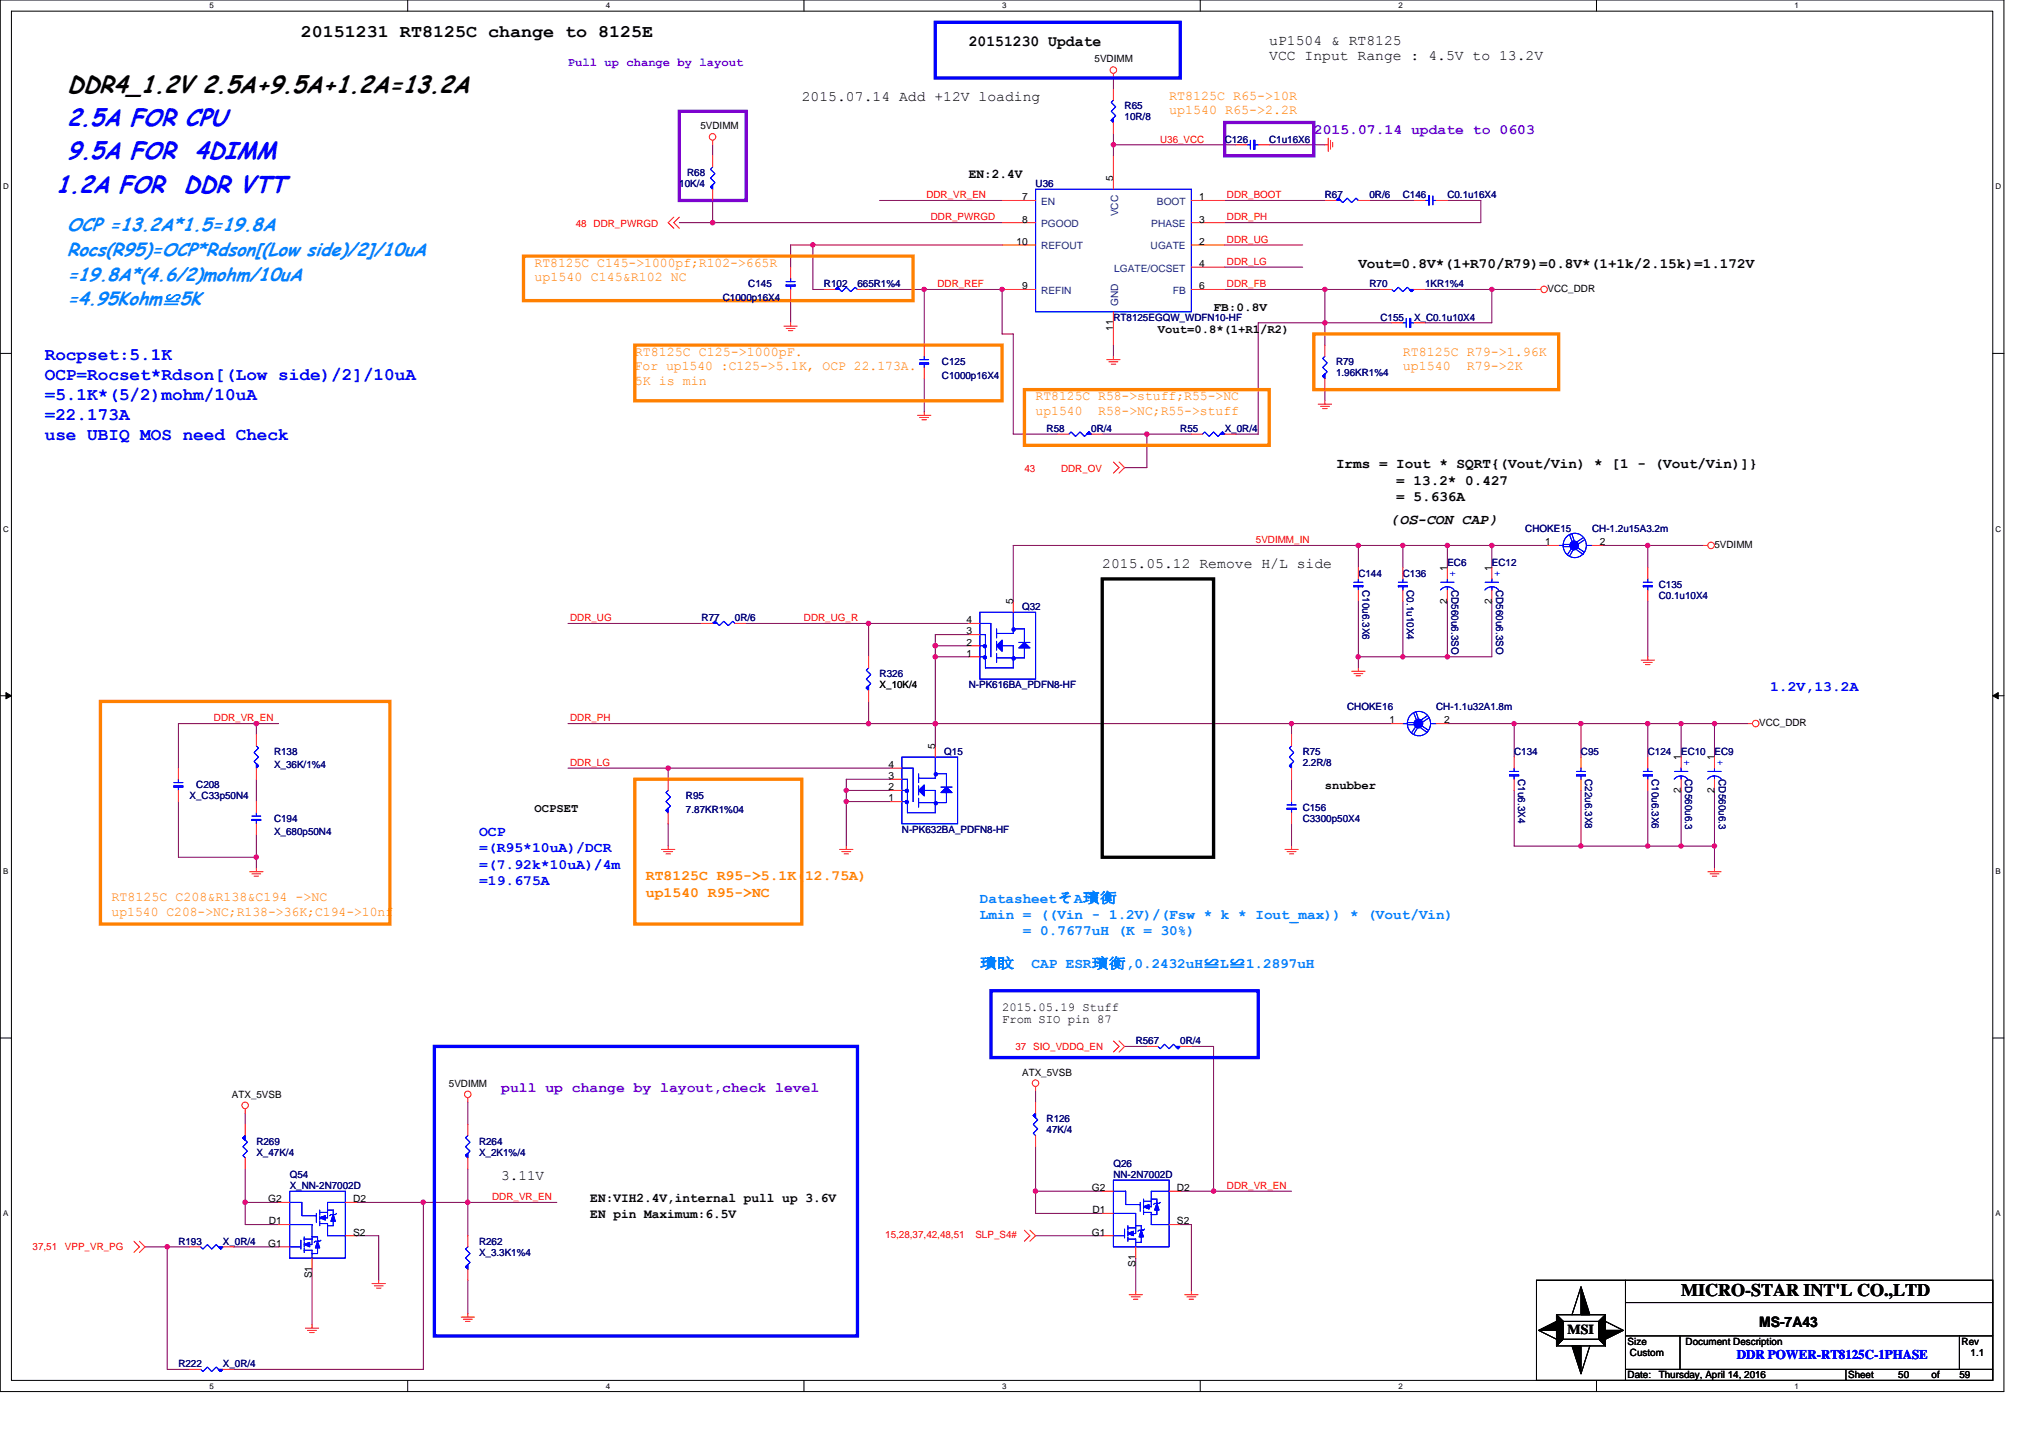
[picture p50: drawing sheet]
<svg xmlns="http://www.w3.org/2000/svg" width="297mm" height="210mm" viewBox="0 0 297 210" stroke-linecap="round" stroke-linejoin="round" font-family="sans-serif">
<defs><g id="words">
<text font-size="3.6" x="9.8" y="13.5">DDR4_1.2V 2.5A+9.5A+1.2A=13.2A</text>
<g font-size="3.6" fill="#00f">
<text x="9.8" y="18.4">2.5A FOR CPU</text>
<text x="9.8" y="23.3">9.5A FOR</text>
<text x="28.4" y="23.3">4DIMM</text>
<text x="8.2" y="28.2">1.2A FOR</text>
<text x="26.8" y="28.2">DDR VTT</text>
</g>
<g font-size="2.7" fill="#0080ff">
<text x="9.8" y="33.7">OCP =13.2A*1.5=19.8A</text>
<text x="9.8" y="41">=19.8A*(4.6/2)mohm/10uA</text>
<text x="9.8" y="37.4">Rocs(R95)=OCP*Rdson[(Low side)/2]/10uA</text>
<text x="9.8" y="44.6">=4.95Kohm≌5K</text>
</g>
<g font-size="2.6">
<text x="43.9" y="5.4">20151231 RT8125C change to 8125E</text>
<text x="245.5" y="189.3">MICRO-STAR INT'L CO.,LTD</text>
</g>
<g font-size="2.6" fill="#00f">
<text x="6.5" y="52.6">Rocpset:5.1K</text>
<text x="6.5" y="55.5">OCP=Rocset*Rdson[(Low side)/2]/10uA</text>
<text x="6.5" y="58.4">=5.1K*(5/2)mohm/10uA</text>
<text x="6.5" y="61.4">=22.173A</text>
<text x="6.5" y="64.3">use UBIQ MOS need Check</text>
</g>
<text font-size="2.3" x="141.5" y="6.8">20151230 Update</text>
<g font-size="2.1">
<text x="185.4" y="6.6">uP1504 &amp; RT8125</text>
<text x="185.4" y="8.8">VCC Input Range : 4.5V to 13.2V</text>
<text x="117.1" y="14.7">2015.07.14 Add +12V loading</text>
<text x="198.4" y="39.2">Vout=0.8V*(1+R70/R79)=0.8V*(1+1k/2.15k)=1.172V</text>
<text x="195.1" y="68.4">Irms = Iout * SQRT{(Vout/Vin) * [1 - (Vout/Vin)]}</text>
<text x="203.9" y="70.8">= 13.2* 0.427</text>
<text x="203.2" y="76.6">(OS-CON CAP)</text>
<text x="203.9" y="73.2">= 5.636A</text>
<text x="161" y="83">2015.05.12 Remove H/L side</text>
<text x="73.2" y="172.4">3.11V</text>
<text x="256.9" y="193.8">MS-7A43</text>
</g>
<g font-size="2.1" fill="#8000ff">
<text x="191.9" y="19.6">2015.07.14 update to 0603</text>
<text x="73.2" y="159.4">pull up change by layout,check level</text>
</g>
<g font-size="2.1" fill="#00f">
<text x="258.5" y="100.9">1.2V,13.2A</text>
<text x="70" y="122">OCP</text>
<text x="70" y="124.4">=(R95*10uA)/DCR</text>
<text x="70" y="126.8">=(7.92k*10uA)/4m</text>
<text x="70" y="129.2">=19.675A</text>
</g>
<g font-size="2.1" fill="#ff8000">
<text x="94.3" y="128.6">RT8125C R95-&gt;5.1K(12.75A)</text>
<text x="94.3" y="131">up1540 R95-&gt;NC</text>
</g>
<g font-size="2.1" fill="#0080ff">
<text x="143.1" y="131.8">DatasheetそΑ璸衡</text>
<text x="143.1" y="134.2">Lmin = ((Vin - 1.2V)/(Fsw * k * Iout_max)) * (Vout/Vin)</text>
<text x="149.4" y="136.6">= 0.7677uH (K = 30%)</text>
<text x="143.1" y="141.4">璝盿　CAP ESR璸衡,0.2432uH≌L≌1.2897uH</text>
</g>
<text font-size="2" x="228.9" y="194.8">MSI</text>
<g font-size="1.9" fill="#ff8000">
<text x="170.7" y="14.6">RT8125C R65-&gt;10R</text>
<text x="170.7" y="16.7">up1540 R65-&gt;2.2R</text>
<text x="78.1" y="39">RT8125C C145-&gt;1000pf;R102-&gt;665R</text>
<text x="78.1" y="41.1">up1540 C145&amp;R102 NC</text>
<text x="92.7" y="52">RT8125C C125-&gt;1000pF.</text>
<text x="204.9" y="52">RT8125C R79-&gt;1.96K</text>
<text x="92.7" y="54.1">For up1540 :C125-&gt;5.1K, OCP 22.173A.</text>
<text x="92.7" y="56.2">5K is min</text>
<text x="151.2" y="58.5">RT8125C R58-&gt;stuff;R55-&gt;NC</text>
<text x="204.9" y="54.1">up1540</text>
<text x="214.2" y="54.1">R79-&gt;2K</text>
<text x="151.2" y="60.6">up1540</text>
<text x="160.4" y="60.6">R58-&gt;NC;R55-&gt;stuff</text>
<text x="16.3" y="131.6">RT8125C C208&amp;R138&amp;C194 -&gt;NC</text>
<text x="16.3" y="133.7">up1540 C208-&gt;NC;R138-&gt;36K;C194-&gt;10nf</text>
</g>
<g font-size="1.9">
<text x="141.5" y="26">EN:2.4V</text>
<text x="86.2" y="175.6">EN:VIH2.4V,internal pull up 3.6V</text>
<text x="86.2" y="177.8">EN pin Maximum:6.5V</text>
</g>
<text font-size="1.9" fill="#00f" x="253.6" y="198.5">DDR POWER-RT8125C-1PHASE</text>
<text font-size="1.8" fill="#8000ff" x="82.9" y="9.6">Pull up change by layout</text>
<g font-size="1.8">
<text x="177.2" y="45.4">FB:0.8V</text>
<text x="169.1" y="48.6">Vout=0.8*(1+R1/R2)</text>
<text x="78.1" y="118.5">OCPSET</text>
<text x="193.5" y="115.3">snubber</text>
<text x="146.3" y="149.3">From SIO pin 87</text>
<text x="146.3" y="147.7">2015.05.19 Stuff</text>
</g>
<g font-size="1.5">
<text x="159.8" y="9.1">5VDIMM</text>
<text x="102.3" y="18.9">5VDIMM</text>
<text x="149.3" y="29.3">7</text>
<text x="162.6" y="26.5" transform="rotate(-90 162.6 26.5)">5</text>
<text x="175.1" y="29.3">1</text>
<text x="148.4" y="35.8">10</text>
<text x="149.3" y="32.5">8</text>
<text x="175.1" y="32.5">3</text>
<text x="175.1" y="35.8">2</text>
<text x="175.1" y="39">4</text>
<text x="149.3" y="42.2">9</text>
<text x="175.1" y="42.2">6</text>
<text x="226" y="42.6">VCC_DDR</text>
<text x="162.6" y="48.3" transform="rotate(-90 162.6 48.3)">11</text>
<text x="211.3" y="83.4" transform="rotate(-90 211.3 83.4)">1</text>
<text x="217.8" y="83.4" transform="rotate(-90 217.8 83.4)">1</text>
<text x="225.7" y="79.6">1</text>
<text x="233.7" y="79.6">2</text>
<text x="250.4" y="80">5VDIMM</text>
<text x="148" y="88.3" transform="rotate(-90 148 88.3)">5</text>
<text x="211.3" y="88.1" transform="rotate(-90 211.3 88.1)">2</text>
<text x="217.8" y="88.1" transform="rotate(-90 217.8 88.1)">2</text>
<text x="141.1" y="94.3">2</text>
<text x="141.1" y="92.6">3</text>
<text x="141.1" y="91">4</text>
<text x="141.1" y="95.9">1</text>
<text x="128.5" y="100.5">X_10K/4</text>
<text x="202.9" y="105.6">1</text>
<text x="210.9" y="105.6">2</text>
<text x="256.9" y="106">VCC_DDR</text>
<text x="129.7" y="113.8">3</text>
<text x="129.7" y="112.1">4</text>
<text x="136.6" y="109.4" transform="rotate(-90 136.6 109.4)">5</text>
<text x="245.5" y="111" transform="rotate(-90 245.5 111)">1</text>
<text x="250.4" y="111" transform="rotate(-90 250.4 111)">1</text>
<text x="129.7" y="115.4">2</text>
<text x="129.7" y="117">1</text>
<text x="245.5" y="115.8" transform="rotate(-90 245.5 115.8)">2</text>
<text x="250.4" y="115.8" transform="rotate(-90 250.4 115.8)">2</text>
<text x="33.9" y="160.3">ATX_5VSB</text>
<text x="65.5" y="158.7">5VDIMM</text>
<text x="149.3" y="157.1">ATX_5VSB</text>
<text x="159.5" y="173.9">G2</text>
<text x="171.9" y="173.9">D2</text>
<text x="39.2" y="175.6">G2</text>
<text x="39.3" y="178.8">D1</text>
<text x="51.6" y="175.6">D2</text>
<text x="159.6" y="177.2">D1</text>
<text x="171.9" y="178.8">S2</text>
<text x="39.2" y="182.1">G1</text>
<text x="51.6" y="180.4">S2</text>
<text x="159.5" y="180.4">G1</text>
<text x="165.8" y="185" transform="rotate(-90 165.8 185)">S1</text>
<text x="45.5" y="186.7" transform="rotate(-90 45.5 186.7)">S1</text>
<text x="237.7" y="196.4">Size</text>
<text x="246.2" y="196.4">Document Description</text>
<text x="286.5" y="196.4">Rev</text>
<text x="237.7" y="201.3">Date:</text>
<text x="238" y="198">Custom</text>
<text x="242.2" y="201.3">Thursday, April 14, 2016</text>
<text x="269.9" y="201.3">Sheet</text>
<text x="277.2" y="201.3">50</text>
<text x="282.1" y="201.3">of</text>
<text x="286.1" y="201.3">59</text>
<text x="287.8" y="198">1.1</text>
</g>
<g font-size="1.5" fill="#000080">
<text x="164.2" y="15.9">R65</text>
<text x="164.2" y="17.6">10R/8</text>
<text x="178.9" y="20.8">C126</text>
<text x="185.4" y="20.8">C1u16X6</text>
<text x="99.2" y="27.3">10K/4</text>
<text x="100.3" y="25.7">R68</text>
<text x="151.2" y="27.3">U36</text>
<text x="193.5" y="29">R67</text>
<text x="200" y="29">0R/6</text>
<text x="204.9" y="29">C146</text>
<text x="211.4" y="29">C0.1u16X4</text>
<text x="109.3" y="42">C145</text>
<text x="120.3" y="42">R102</text>
<text x="125.2" y="42">665R1%4</text>
<text x="200" y="42">R70</text>
<text x="208.1" y="42">1KR1%4</text>
<text x="105.6" y="43.9">C1000p16X4</text>
<text x="162.6" y="46.8">RT8125EGQW_WDFN10-HF</text>
<text x="201.6" y="46.8">C155</text>
<text x="206.5" y="46.8">X_C0.1u10X4</text>
<text x="137.6" y="53.3">C125</text>
<text x="195.1" y="53.3">R79</text>
<text x="137.6" y="55.3">C1000p16X4</text>
<text x="195.1" y="55">1.96KR1%4</text>
<text x="152.8" y="63.1">R58</text>
<text x="159.4" y="63.1">0R/4</text>
<text x="172.4" y="63.1">R55</text>
<text x="178.9" y="63.1">X_0R/4</text>
<text x="222.8" y="77.7">CHOKE15</text>
<text x="232.5" y="77.7">CH-1.2u15A3.2m</text>
<text x="211.4" y="82.6">EC6</text>
<text x="217.9" y="82.6">EC12</text>
<text x="149.3" y="89.1">Q32</text>
<text x="198.4" y="84.2">C144</text>
<text x="199" y="86.2" transform="rotate(90 199 86.2)">C10u6.3X6</text>
<text x="204.9" y="84.2">C136</text>
<text x="205.5" y="86.2" transform="rotate(90 205.5 86.2)">C0.1u10X4</text>
<text x="212" y="86.2" transform="rotate(90 212 86.2)">CD560u6.3SO</text>
<text x="218.5" y="86.2" transform="rotate(90 218.5 86.2)">CD560u6.3SO</text>
<text x="242.2" y="85.9">C135</text>
<text x="242.2" y="87.5">C0.1u10X4</text>
<text x="102.5" y="90.7">R77</text>
<text x="107.3" y="90.7">0R/6</text>
<text x="128.5" y="98.8">R326</text>
<text x="141.5" y="100.5">N-PK616BA_PDFN8-HF</text>
<text x="196.7" y="103.7">CHOKE16</text>
<text x="209.7" y="103.7">CH-1.1u32A1.8m</text>
<text x="40" y="110.2">R138</text>
<text x="40" y="112.2">X_36K/1%4</text>
<text x="137.9" y="110.2">Q15</text>
<text x="190.2" y="110.2">R75</text>
<text x="190.2" y="111.9">2.2R/8</text>
<text x="221.1" y="110.2">C134</text>
<text x="221.7" y="113.8" transform="rotate(90 221.7 113.8)">C1u6.3X4</text>
<text x="230.9" y="110.2">C95</text>
<text x="231.5" y="113.8" transform="rotate(90 231.5 113.8)">C22u6.3X8</text>
<text x="240.6" y="110.2">C124</text>
<text x="241.2" y="113.8" transform="rotate(90 241.2 113.8)">C10u6.3X6</text>
<text x="245.5" y="110.2">EC10</text>
<text x="246.1" y="113.8" transform="rotate(90 246.1 113.8)">CD560u6.3</text>
<text x="250.4" y="110.2">EC9</text>
<text x="251" y="113.8" transform="rotate(90 251 113.8)">CD560u6.3</text>
<text x="27.7" y="116.7">X_C33p50N4</text>
<text x="28.7" y="115.1">C208</text>
<text x="40" y="120">C194</text>
<text x="100.2" y="116.7">R95</text>
<text x="100.2" y="118.7">7.87KR1%04</text>
<text x="190.2" y="118.4">C156</text>
<text x="190.2" y="120">C3300p50X4</text>
<text x="40" y="121.9">X_680p50N4</text>
<text x="131.7" y="121.6">N-PK632BA_PDFN8-HF</text>
<text x="165.9" y="152.5">R567</text>
<text x="172.4" y="152.5">0R/4</text>
<text x="37.4" y="167.1">R269</text>
<text x="70" y="167.1">R264</text>
<text x="152.8" y="163.9">R126</text>
<text x="152.8" y="165.5">47K/4</text>
<text x="37.4" y="168.8">X_47K/4</text>
<text x="42.3" y="172">Q54</text>
<text x="42.3" y="173.6">X_NN-2N7002D</text>
<text x="70" y="168.8">X_2K1%/4</text>
<text x="162.6" y="170.4">Q26</text>
<text x="162.6" y="172">NN-2N7002D</text>
<text x="26.1" y="181.8">R193</text>
<text x="32.6" y="181.8">X_0R/4</text>
<text x="70" y="181.8">R262</text>
<text x="70" y="183.4">X_3.3K1%4</text>
<text x="26.1" y="199.6">R222</text>
<text x="32.6" y="199.6">X_0R/4</text>
</g>
<g font-size="1.5" fill="#f00">
<text x="169.4" y="20.8">U36_VCC</text>
<text x="135.3" y="29">DDR_VR_EN</text>
<text x="179.2" y="29">DDR_BOOT</text>
<text x="84.1" y="33.2">48 DDR_PWRGD</text>
<text x="135.9" y="32.2">DDR_PWRGD</text>
<text x="179.2" y="32.2">DDR_PH</text>
<text x="179.2" y="35.5">DDR_UG</text>
<text x="136.9" y="42">DDR_REF</text>
<text x="179.2" y="38.7">DDR_LG</text>
<text x="179.2" y="42">DDR_FB</text>
<text x="149.6" y="68.9">43</text>
<text x="155" y="68.9">DDR_OV</text>
<text x="183.4" y="79.3">5VDIMM_IN</text>
<text x="83.3" y="90.7">DDR_UG</text>
<text x="117.4" y="90.7">DDR_UG_R</text>
<text x="31.2" y="105.3">DDR_VR_EN</text>
<text x="83.3" y="105.3">DDR_PH</text>
<text x="83.3" y="111.8">DDR_LG</text>
<text x="148.3" y="153.3">37 SIO_VDDQ_EN</text>
<text x="179.2" y="173.6">DDR_VR_EN</text>
<text x="71.9" y="175.3">DDR_VR_EN</text>
<text x="4.8" y="182.6">37,51</text>
<text x="9.5" y="182.6">VPP_VR_PG</text>
<text x="129.3" y="180.8">15,28,37,42,48,51</text>
<text x="142.4" y="180.8">SLP_S4#</text>
</g>
<g font-size="1.5" fill="#004080">
<text x="152" y="29.9">EN</text>
<text x="168.9" y="29.9">BOOT</text>
<text x="152" y="33.2">PGOOD</text>
<text x="163.3" y="31.6" transform="rotate(-90 163.3 31.6)">VCC</text>
<text x="168.1" y="33.2">PHASE</text>
<text x="152" y="36.4">REFOUT</text>
<text x="162.7" y="39.7">LGATE/OCSET</text>
<text x="168" y="36.4">UGATE</text>
<text x="152" y="42.9">REFIN</text>
<text x="163.3" y="44.7" transform="rotate(-90 163.3 44.7)">GND</text>
<text x="171.3" y="42.9">FB</text>
</g>
<g font-size="1.5" fill="#00f">
<text x="211.7" y="83.4" transform="rotate(90 211.7 83.4)">+</text>
<text x="218.2" y="83.4" transform="rotate(90 218.2 83.4)">+</text>
<text x="245.9" y="111" transform="rotate(90 245.9 111)">+</text>
<text x="250.8" y="111" transform="rotate(90 250.8 111)">+</text>
</g>
<g font-size="1.2">
<text x="30.6" y="1.2">5</text>
<text x="88.5" y="1.2">4</text>
<text x="146.3" y="1.2">3</text>
<text x="204.2" y="1.2">2</text>
<text x="262.1" y="1.2">1</text>
<text x=".5" y="27.6">D</text>
<text x="291.4" y="27.6">D</text>
<text x=".5" y="77.6">C</text>
<text x="291.4" y="77.6">C</text>
<text x=".5" y="127.6">B</text>
<text x="291.4" y="127.6">B</text>
<text x=".5" y="177.6">A</text>
<text x="291.4" y="177.6">A</text>
<text x="30.6" y="202.8">5</text>
<text x="88.5" y="202.8">4</text>
<text x="146.3" y="202.8">3</text>
<text x="204.2" y="202.8">2</text>
<text x="262.1" y="202.8">1</text>
</g>
</g></defs>
<path d="M0 0h292.6v203.2h-292.6zM1.7 1.6h289.3v200h-289.3z" fill="none" stroke="#000" stroke-width=".15"/>
<g fill="#fff">
<path d="M30.6 .2h.6v1.3h-.6z"/>
<path d="M30.6 201.8h.6v1.3h-.6z"/>
</g>
<path d="M59.5 0v1.6M59.5 201.6v1.6" fill="none" stroke="#000" stroke-width=".15"/>
<g fill="#fff">
<path d="M88.5 .2h.6v1.3h-.6z"/>
<path d="M88.5 201.8h.6v1.3h-.6z"/>
</g>
<path d="M117.4 0v1.6M117.4 201.6v1.6" fill="none" stroke="#000" stroke-width=".15"/>
<g fill="#fff">
<path d="M146.3 .2h.7v1.3h-.7z"/>
<path d="M146.3 201.8h.7v1.3h-.7z"/>
</g>
<path d="M175.3 0v1.6M175.3 201.6v1.6" fill="none" stroke="#000" stroke-width=".15"/>
<g fill="#fff">
<path d="M204.2 .2h.6v1.3h-.6z"/>
<path d="M204.2 201.8h.6v1.3h-.6z"/>
</g>
<path d="M233.1 0v1.6M233.1 201.6v1.6" fill="none" stroke="#000" stroke-width=".15"/>
<g fill="#fff">
<path d="M262.1 .2h.6v1.3h-.6z"/>
<path d="M262.1 201.8h.6v1.3h-.6z"/>
<path d="M.5 26.6h.8v1.3h-.8z"/>
<path d="M291.4 26.6h.9v1.3h-.9z"/>
<path d="M.5 76.6h.8v1.3h-.8z"/>
<path d="M291.4 76.6h.9v1.3h-.9z"/>
</g>
<path d="M0 51.6h1.7M291 51.6h1.6" fill="none" stroke="#000" stroke-width=".15"/>
<g fill="#fff">
<path d="M.5 126.6h.7v1.3h-.7z"/>
<path d="M291.4 126.6h.8v1.3h-.8z"/>
</g>
<path d="M0 101.6h1.7M291 101.6h1.6" fill="none" stroke="#000" stroke-width=".15"/>
<path d="M.9 101.1l.8 .5-.8 .4zM291 101.6l.8-.5v.9z" fill="#000" stroke="#000" stroke-width=".15"/>
<g fill="#fff">
<path d="M.5 176.6h.7v1.2h-.7z"/>
<path d="M291.4 176.6h.8v1.2h-.8z"/>
</g>
<g fill="none" stroke="#000" stroke-width=".15">
<path d="M0 151.6h1.7M291 151.6h1.6M224.4 186.9h66.6v14.7h-66.6zM224.7 194.3l2.6 1.3M227.3 192h7.2v4.5h-7.2zM227.3 192l1 1M228.3 193h5.2v2.6h-5.2zM228.3 195.6l-1 .9M230.9 187.9l-1.3 4.1M232.2 196.5l-1.3 4.1M233.5 195.6l1 .9M234.5 193l2.6 1.3"/>
<path d="M234.5 192l-1 1M237.4 190.2h53.6M237.4 186.9v14.7M237.4 200h53.6M237.4 195.1h53.6M245.3 195.1v4.9M269.6 200v1.6M286.1 195.1v4.9"/>
</g>
<g fill="none" stroke="#800040" stroke-width=".15">
<path d="M162.6 11.4v1.6M162.6 19.5v1.6M99.2 32.5h4.9M104.1 21.1v1.7M104.1 29.3v3.2M104.1 32.5h42.2M118.7 35.8h27.6M118.7 35.8v6.5h1.6M118.7 35.8h-3.2v3.2M128.5 29.3h17.8M162.6 21.1h17.9M162.6 21.1v1.7"/>
<path d="M178.9 29.3h14.6M178.9 35.8h11.3M178.9 39h11.3M185.4 21.1h8.1M200 29.3h6.5M211.4 29.3h4.9v3.2h-37.4M115.5 43.9v3.2M126.8 42.3h8.2M135 42.3h11.3v6.5h1.7v14.6h6.5M135 42.3v8.1M135 55.3v4.9M162.6 50.4v1.6"/>
<path d="M178.9 42.3h14.6M193.5 42.3v4.8h9.7M193.5 42.3h8.1M193.5 56.9v1.6M193.5 50.4v-3.3h-9.8v16.3h-3.2M208.1 42.3h9.8M217.9 42.3v4.8h-9.8M217.9 42.3h6.5M161 63.4h6.5M167.5 63.4v4.9h-3.3M167.5 63.4h6.5M198.4 79.7h-50.4v8.1"/>
<path d="M198.4 79.7v3.2M198.4 79.7h6.5M204.9 79.7h6.5M204.9 79.7v3.2M211.4 79.7h6.5v3.2M211.4 79.7v3.2M217.9 79.7h8.1M234.1 79.7h6.5M240.6 79.7v3.2M240.6 79.7h8.2M82.9 91h19.6M109 91h17.8"/>
<path d="M126.8 91v4.9M126.8 91h14.7M136.6 95.9v9.8h52M136.6 94.3v1.6M136.6 94.3h4.9M136.6 95.9h4.9M141.5 92.7h-4.9v1.6M198.4 95.9h6.5M198.4 87.8v8.1M198.4 95.9v1.6M204.9 95.9h6.5M204.9 87.8v8.1"/>
<path d="M211.4 87.8v8.1M217.9 87.8v8.1h-6.5M240.6 87.8v8.1M26.1 117.1v8.1h11.3M37.4 107.3v-1.6h-11.3v6.5M37.4 113.8v3.3M37.4 105.7h3.3M82.9 105.7h43.9M82.9 112.2h14.7v1.6M97.6 112.2h32.5M123.6 117.1v6.4M123.6 115.4h6.5"/>
<path d="M123.6 115.4v1.7h6.5M126.8 102.4v3.3M126.8 105.7h9.8v3.2M130.1 113.8h-6.5v1.6M188.6 105.7h14.6M188.6 113.8v1.6M188.6 105.7v1.6M211.4 105.7h9.7v4.9M221.1 115.4v8.1h9.8M221.1 105.7h9.8v4.9M230.9 105.7h9.7M230.9 115.4v8.1"/>
<path d="M240.6 105.7v4.9M240.6 115.4v8.1M240.6 105.7h4.9M245.5 105.7h4.9v4.9M245.5 105.7v4.9M245.5 115.4v8.1M250.4 115.4v8.1M250.4 105.7h4.9M37.4 125.2v1.6M37.4 121.9v3.3M97.6 120.3v3.2M188.6 120.3v3.2"/>
<path d="M230.9 123.5h19.5M250.4 123.5v3.3M151.2 159.3v1.6M164.2 152.8h3.3M174 152.8h3.2v21.1M35.8 175.6v3.2h4.9M35.8 162.6v1.6M35.8 170.7v4.9M35.8 175.6h4.9M52.1 175.6h9.7M61.8 175.6h6.5M61.8 175.6v24.4h-27.6"/>
<path d="M68.3 175.6h13M68.3 170.7v4.9M68.3 175.6v4.8M68.3 160.9v3.3M151.2 173.9v3.3h9.8M151.2 167.4v6.5M151.2 173.9h9.8M172.4 173.9h4.8M172.4 178.8h1.6v9.8M177.2 173.9h11.4M21.2 182.1h3.2M24.4 182.1h3.3"/>
<path d="M24.4 182.1v17.9h3.3M34.2 182.1h6.5M45.6 185.3v8.1M52.1 180.4h3.2v6.5M68.3 186.9v4.9M151.2 180.4h9.8M165.9 183.7v4.9"/>
</g>
<g fill="#f0f" stroke="#f0f" stroke-width=".15">
<circle cx="217.9" cy="42.3" r=".31"/>
<circle cx="118.7" cy="35.7" r=".32"/>
<circle cx="135" cy="42.3" r=".31"/>
<circle cx="193.5" cy="42.3" r=".31"/>
<circle cx="136.6" cy="94.3" r=".32"/>
<circle cx="123.6" cy="117" r=".32"/>
<circle cx="123.6" cy="115.4" r=".31"/>
<circle cx="136.6" cy="105.7" r=".32"/>
<circle cx="136.6" cy="95.9" r=".32"/>
<circle cx="97.6" cy="112.2" r=".32"/>
<circle cx="126.8" cy="91" r=".31"/>
<circle cx="250.4" cy="105.7" r=".32"/>
<circle cx="221.1" cy="105.7" r=".32"/>
<circle cx="230.9" cy="105.7" r=".32"/>
<circle cx="230.9" cy="123.5" r=".31"/>
<circle cx="250.4" cy="123.5" r=".31"/>
<circle cx="188.6" cy="105.7" r=".32"/>
<circle cx="193.5" cy="47.1" r=".32"/>
<circle cx="198.3" cy="79.6" r=".32"/>
<circle cx="217.9" cy="79.6" r=".32"/>
<circle cx="211.4" cy="79.6" r=".32"/>
<circle cx="240.6" cy="79.6" r=".32"/>
<circle cx="204.8" cy="95.9" r=".32"/>
<circle cx="198.3" cy="95.9" r=".32"/>
<circle cx="204.8" cy="79.6" r=".32"/>
<circle cx="211.4" cy="95.9" r=".32"/>
<circle cx="240.6" cy="123.5" r=".31"/>
<circle cx="245.5" cy="123.5" r=".31"/>
<circle cx="240.6" cy="105.7" r=".32"/>
<circle cx="245.5" cy="105.7" r=".32"/>
<circle cx="104.1" cy="32.5" r=".32"/>
<circle cx="151.2" cy="173.9" r=".32"/>
<circle cx="177.2" cy="173.9" r=".32"/>
<circle cx="61.8" cy="175.6" r=".32"/>
<circle cx="68.3" cy="175.6" r=".32"/>
<circle cx="35.8" cy="175.6" r=".32"/>
<circle cx="24.4" cy="182.1" r=".32"/>
<circle cx="37.4" cy="105.7" r=".32"/>
<circle cx="37.4" cy="125.2" r=".32"/>
<circle cx="126.8" cy="105.7" r=".32"/>
<circle cx="146.3" cy="42.3" r=".31"/>
<circle cx="167.5" cy="63.4" r=".32"/>
<circle cx="162.6" cy="21.1" r=".32"/>
</g>
<g fill="none" stroke="#f00" stroke-width=".15">
<path d="M162.6 10.7v.7M162.6 13v1.6M162.6 17.9v1.6M98.4 31.7l-.8 .8 .8 .8M99.2 31.7l-.8 .8 .8 .8M104.1 20.5v.6M104.1 22.8v1.6M104.1 27.6v1.7M115.5 39v1.6M146.3 35.8h4.9M146.3 29.3h4.9M146.3 32.5h4.9"/>
<path d="M162.6 22.8v4.8M174 35.8h4.9M174 29.3h4.9M174 32.5h4.9M174 39h4.9M180.5 21.1h1.6M183.7 21.1h1.7M193.5 29.3h1.6M193.5 21.1h.5M194 20.2v1.9M194.3 20.5v1.3M194.6 20.8v.7"/>
<path d="M198.4 29.3h1.6M206.5 29.3h1.6M209.7 29.3h1.7M114.5 47.6h1.9M114.8 48h1.3M115.1 48.3h.7M115.5 47.1v.5M115.5 42.3v1.6M120.3 42.3h1.7M125.2 42.3h1.6M135 50.4v1.6M135 53.7v1.6"/>
<path d="M146.3 42.3h4.9M161.6 52.5h2M161.9 52.8h1.4M162.3 53.2h.6M162.6 52v.5M162.6 45.5v4.9M174 42.3h4.9M192.5 59h2M192.8 59.3h1.3M193.2 59.7h.6M193.5 58.5v.5M193.5 50.4v1.6"/>
<path d="M193.5 55.3v1.6M201.6 42.3h1.6M203.2 47.1h1.7M206.5 42.3h1.6M206.5 47.1h1.6M224.4 42.3h.6M134 60.6h2M134.3 61h1.3M134.6 61.3h.7M135 60.2v.4M154.5 63.4h1.6M159.4 63.4h1.6"/>
<path d="M162.6 67.5l.8 .8-.8 .8M163.4 67.5l.8 .8-.8 .8M174 63.4h1.6M178.9 63.4h1.6M226 79.7h1.6M232.5 79.7h1.6M248.8 79.7h.6M102.5 91h1.6M107.3 91h1.7M126.8 95.9v1.6M141.5 94.3h1.6M141.5 92.7h1.6"/>
<path d="M141.5 91h1.6M141.5 95.9h1.6M148 87.8v1.6M197.4 98h1.9M197.7 98.4h1.3M198 98.7h.7M198.4 82.9v1.6M198.4 86.2v1.6M198.4 97.5v.5M204.9 82.9v1.6M204.9 86.2v1.6M211.4 82.9v1.6"/>
<path d="M211.4 86.2v1.6M217.9 82.9v1.6M217.9 86.2v1.6M239.7 96.4h1.9M240 96.7h1.3M240.3 97h.7M240.6 95.9v.5M240.6 82.9v1.6M240.6 86.2v1.6M26.1 112.2v1.6M26.1 115.4v1.7M37.4 107.3v1.6"/>
<path d="M37.4 112.2v1.6M37.4 117.1v1.6M97.6 113.8v1.6M97.6 118.7v1.6M126.8 100.8v1.6M130.1 115.4h1.6M130.1 113.8h1.6M130.1 112.2h1.6M130.1 117.1h1.6M136.6 108.9v1.7M188.6 107.3v1.6M188.6 112.2v1.6"/>
<path d="M188.6 115.4v1.7M188.6 118.7v1.6M203.2 105.7h1.7M209.7 105.7h1.7M221.1 110.6v1.6M221.1 113.8v1.6M230.9 110.6v1.6M230.9 113.8v1.6M240.6 110.6v1.6M240.6 113.8v1.6M245.5 110.6v1.6M245.5 113.8v1.6"/>
<path d="M250.4 110.6v1.6M250.4 113.8v1.6M255.3 105.7h.6M36.5 127.3h1.9M36.8 127.6h1.3M37.1 127.9h.7M37.4 126.8v.5M37.4 120.3v1.6M96.6 124h1.9M96.9 124.4h1.3M97.3 124.7h.6M97.6 123.5v.5"/>
<path d="M122.6 124h2M122.9 124.4h1.3M123.3 124.7h.6M123.6 123.5v.5M187.6 124h2M188 124.4h1.3M188.3 124.7h.6M188.6 123.5v.5M249.4 127.3h2M249.7 127.6h1.3M250.1 127.9h.6M250.4 126.8v.5"/>
<path d="M151.2 158.7v.6M162.6 152l.8 .8-.8 .8M163.4 152l.8 .8-.8 .8M167.5 152.8h1.6M172.4 152.8h1.6M35.8 161.9v.7M35.8 164.2v1.6M35.8 169.1v1.6M40.7 178.8h1.6M40.7 175.6h1.6M50.4 175.6h1.7M68.3 160.3v.6"/>
<path d="M68.3 164.2v1.6M68.3 169.1v1.6M149.6 179.6l.8 .8-.8 .9M150.4 179.6l.8 .8-.8 .9M151.2 160.9v1.7M151.2 165.8v1.6M161 173.9h1.6M161 177.2h1.6M170.7 173.9h1.7M170.7 178.8h1.7M19.6 181.3l.8 .8-.8 .8M20.4 181.3l.8 .8-.8 .8"/>
<path d="M27.7 200h1.6M27.7 182.1h1.6M32.6 200h1.6M32.6 182.1h1.6M40.7 182.1h1.6M44.6 193.9h1.9M44.9 194.3h1.3M45.2 194.6h.7M45.6 193.4v.5M45.6 183.7v1.6M50.4 180.4h1.7M54.3 187.4h2"/>
<path d="M54.7 187.8h1.3M55 188.1h.6M55.3 186.9v.5M67.3 192.3h2M67.7 192.6h1.3M68 193h.6M68.3 191.8v.5M68.3 180.4v1.7M68.3 185.3v1.6M161 180.4h1.6M164.9 189.1h1.9M165.2 189.4h1.3"/>
<path d="M165.5 189.7h.7M165.9 188.6v.5M165.9 182.1v1.6M173 189.1h2M173.3 189.4h1.3M173.6 189.7h.7M174 188.6v.5"/>
<circle cx="104.1" cy="20" r=".48"/>
<circle cx="162.6" cy="10.2" r=".48"/>
<circle cx="225.5" cy="42.3" r=".48"/>
<circle cx="249.9" cy="79.6" r=".48"/>
<circle cx="256.4" cy="105.7" r=".48"/>
<circle cx="68.3" cy="159.8" r=".48"/>
<circle cx="151.2" cy="158.2" r=".48"/>
<circle cx="35.8" cy="161.4" r=".48"/>
</g>
<g fill="#000" stroke="#000" stroke-width=".15">
<path d="M224.7 194.3l2.6-1.3v1.3zM230.9 187.9l1.3 4.1h-1.3zM234.5 194.3h2.6l-2.6 1.3zM229.6 196.5h1.3v4.1z"/>
<path d="M227.3 192l1 1v2.6l-1 .9z" fill-rule="evenodd"/>
<path d="M227.3 192l1 1v2.6l-1 .9z" fill-rule="evenodd"/>
<path d="M227.3 192l1 1v2.6l-1 .9z" fill-rule="evenodd"/>
<path d="M234.5 192v4.5l-1-.9v-2.6z" fill-rule="evenodd"/>
<path d="M234.5 192v4.5l-1-.9v-2.6z" fill-rule="evenodd"/>
<path d="M234.5 192v4.5l-1-.9v-2.6z" fill-rule="evenodd"/>
</g>
<path d="M76.5 37.4h56.8v6.5h-56.8zM92.7 50.4h53.6v8.1h-53.6zM149.6 56.9h35.8v8.1h-35.8zM191.9 48.8h35.7v8.1h-35.7zM14.7 102.4h42.2v32.5h-42.2zM92.7 113.8h24.4v21.1h-24.4z" fill="none" stroke="#ff8000" stroke-width=".49"/>
<path d="M136.6 3.3h35.8v8.1h-35.8zM63.4 152.8h61.8v42.3h-61.8zM144.7 144.7h39v9.7h-39z" fill="none" stroke="#00f" stroke-width=".49"/>
<path d="M99.2 16.3h9.8v13h-9.8zM178.9 17.9h13v4.9h-13z" fill="none" stroke="#8000ff" stroke-width=".49"/>
<path d="M161 84.5h16.2v40.7h-16.2z" fill="none" stroke="#000" stroke-width=".49"/>
<g fill="none" stroke="#00f" stroke-width=".15">
<path d="M162.6 14.6l-.3 .4 .6 .6-.6 .7 .6 .6-.6 .7 .3 .3M104.1 24.4l-.3 .3 .6 .7-.6 .6 .6 .7-.6 .6 .3 .3M151.2 27.6h22.8v17.9h-22.8zM182.1 21.1h.5M182.6 20.5v1.3M183.1 20.5h.2v1.3h-.2zM183.3 21.1h.4M195.1 29.3l.3-.4 .7 .7 .6-.7 .7 .7 .6-.7 .4 .4M208.1 29.3h.5M208.6 28.6h.2v1.3h-.2zM209.3 28.6v1.3M209.3 29.3h.4"/>
<path d="M114.8 41.6h1.3v.2h-1.3zM114.8 41.1h1.3M115.5 41.8v.5M115.5 40.6v.5M122 42.3l.3-.3 .6 .6 .7-.6 .6 .6 .7-.6 .3 .3M134.3 53h1.3v.2h-1.3zM134.3 52.5h1.3M135 53.2v.5M135 52v.5M193.5 52l-.3 .3 .6 .7-.6 .7 .6 .6-.6 .6 .3 .4M203.2 42.3l.4 .3 .6-.6 .7 .6 .6-.6 .7 .6 .3-.3M204.9 47.1h.5"/>
<path d="M205.4 46.5v1.3M205.8 46.5h.2v1.3h-.2zM206 47.1h.5M156.1 63.4l.3-.3 .7 .6 .6-.6 .7 .6 .6-.6 .4 .3M175.6 63.4l.3-.3 .7 .6 .6-.6 .7 .6 .6-.6 .4 .3M227.6 79.7h.7M228.3 79.5h1M228.3 79.8h1M228.8 78.4a1.72 1.72 0 0 1 2.4 0 1.72 1.72 0 0 1 0 2.4 1.72 1.72 0 0 1-2.4 .1 1.86 1.86 0 0 1 0-2.5zM229.3 78.2l.3 .8M229.6 80l-.7 1M229.6 78l.3 1"/>
<path d="M230.4 80l1 .6M231.2 78.5l-1 .7M231.4 78.8l-1 .7M231.7 79.7h.8M104.1 91l.3-.3 .6 .7 .7-.7 .7 .7 .6-.7 .3 .3M126.8 97.5l-.3 .4 .7 .6-.7 .7 .7 .6-.7 .7 .3 .3M143.1 89.4h8.1v9.8h-8.1zM143.1 91h1.6v4.9M143.1 94.3h.8M143.1 92.7h.8v1.6M143.1 95.9h.8M143.9 94.3v3.2h4.1v-3.2h-1.8"/>
<path d="M145.5 91.8v1.4M145.5 93.6v1.3M145.5 95.4v1.3M148 89.4v3.1h-2.5M148 91.8h1.6v2M148.8 93.8h1.6M149.6 94.6v1.5h-4.1M197.7 85h1.3M197.7 85.5h1.3v.2h-1.3zM198.4 85.7v.5M198.4 84.5v.5M204.2 85h1.3"/>
<path d="M204.2 85.5h1.3v.2h-1.3zM204.9 85.7v.5M204.9 84.5v.5M210.4 85h1.9M211.4 85.7v.5M211.4 84.5v.5M212.3 86.1a1.22 1.22 0 0 0-1-.4 1.31 1.31 0 0 0-.9 .4M216.9 85h1.9M217.9 85.7v.5M217.9 84.5v.5M218.8 86.1a1.22 1.22 0 0 0-1-.4 1.31 1.31 0 0 0-1 .4M229.7 80.3l-.4 .8"/>
<path d="M230.1 80.1l1.1 .9M240 85h1.3M240 85.5h1.3v.2h-1.3zM240.6 85.7v.5M240.6 84.5v.5M25.4 114.8h1.3v.1h-1.3zM25.4 114.3h1.3M26.1 114.9v.5M26.1 113.8v.5M36.8 119.7h1.3v.1h-1.3zM36.8 119.2h1.3M37.4 108.9l.4 .3-.7 .7 .7 .7-.7 .6 .7 .6-.4 .4"/>
<path d="M37.4 119.8v.5M37.4 118.7v.5M97.6 115.4l-.3 .3 .6 .7-.6 .7 .6 .6-.6 .6 .3 .4M131.7 110.6h8.1v9.7h-8.1zM131.7 112.2h1.6v4.9M131.7 115.4h.8M131.7 113.8h.8v1.6M131.7 117.1h.8M132.5 115.4v3.3h4.1v-3.3h-1.8M134.2 113v1.3M134.2 114.8v1.3M134.2 116.6v1.3"/>
<path d="M136.6 110.6v3h-2.4M136.6 113h1.6v1.9M137.4 114.9h1.6M138.2 115.7v1.5h-4M188 117.5h1.3M188 118h1.3v.2h-1.3zM188.6 118.2v.5M188.6 117.1v.4M188.6 108.9l-.3 .3 .6 .7-.6 .7 .6 .6-.6 .6 .3 .4M204.9 105.7h.6M205.5 105.5h1M205.5 105.8h1"/>
<path d="M206 104.4a1.72 1.72 0 0 1 2.4 .1 1.72 1.72 0 0 1 0 2.4 1.72 1.72 0 0 1-2.4 0 1.86 1.86 0 0 1 0-2.5zM206.5 104.2l.3 .8M206.8 106l-.6 1M206.8 104l.4 1M207 106.3l-.5 .8M207.3 106.2l1.1 .8M207.6 106l1 .6M208.4 104.5l-.9 .7M208.6 104.9l-1 .6M208.9 105.7h.8M220.5 112.6h1.3M220.5 113.1h1.3v.2h-1.3z"/>
<path d="M221.1 113.3v.5M221.1 112.2v.4M230.2 113.1h1.3v.2h-1.3zM230.2 112.6h1.3M230.9 113.3v.5M230.9 112.2v.4M240 112.6h1.3M240 113.1h1.3v.2h-1.3zM240.6 113.3v.5M240.6 112.2v.4M244.5 113.8a1.3 1.3 0 0 1 2 0M244.5 112.6h2"/>
<path d="M245.5 113.3v.5M245.5 112.2v.4M249.4 112.6h2M250.4 113.3v.5M250.4 112.2v.4M251.4 113.7a1.25 1.25 0 0 0-1-.4 1.23 1.23 0 0 0-1 .5M169.1 152.8l.3 .3 .7-.6 .6 .6 .7-.6 .6 .6 .4-.3M35.8 165.8l-.3 .3 .6 .7-.6 .6 .6 .7-.6 .6 .3 .4M42.3 173.9h8.1v9.8h-8.1zM42.3 175.6h1.8v1.9h2.1M42.3 178.8h3.3v2.1M46.2 177.2v1.3"/>
<path d="M46.7 178.7h1.1v1.7h2.6M46.7 177.5v.7M46.7 176.7v.7M46.7 178.3v.7M46.7 177h1.1M47.8 176.7h.9v2.3h-.9M47.8 177v.8h-.3M49.1 177.2l-.1 .2h-.7l-.1 .1M50.4 175.6h-2.6v1.4M68.3 165.8l-.3 .3 .6 .7-.6 .6 .6 .7-.6 .6 .3 .4M151.2 162.6l-.3 .3 .7 .6-.7 .7 .7 .6-.7 .7 .3 .3M162.6 172.3h8.1v9.8h-8.1z"/>
<path d="M162.6 173.9h1.8v2h2.1M162.6 177.2h3.3v2.1M164.2 179.5v1.3M164.7 179.3h1.2M164.7 179.8v.6M164.7 179v.6M165.9 179h.8v2.4h-.8M165.9 179.3v.8h-.4M166.5 175.6v1.3M167 177h1.1v1.8h2.6M167 175.9v.7M167 175.1v.6"/>
<path d="M167 176.7v.7M167 175.4h1.1M167.1 179.5l-.1 .1h-.7l-.1 .2M168.1 175.1h.8v2.3h-.8M168.1 175.4v.8h-.3M169.4 175.6l-.1 .1h-.7l-.1 .2M170.7 173.9h-2.6v1.5M29.3 200l.3 .3 .7-.7 .6 .7 .7-.7 .6 .7 .4-.3M29.3 182.1l.3 .3 .7-.7 .6 .7 .7-.7 .6 .7 .4-.3M42.3 182.1h1.6M43.9 181.1v1.3M44.4 181.4v.7"/>
<path d="M44.4 182.2v.7M44.4 180.6v.7M44.4 180.9h1.2M44.4 182.6h1.2v.4M45.6 180.9v.8h-.4M45.6 180.6h.8v2.4h-.8M45.6 183v.7M46.9 181.1l-.2 .2h-.6l-.2 .1M68.3 182.1l-.3 .3 .6 .6-.6 .7 .6 .6-.6 .7 .3 .3M162.6 180.4h1.6M164.7 180.9h1.2v.5M164.7 180.6v.7"/>
<path d="M165.9 181.4v.7"/>
</g>
<g fill="#00f" stroke="#00f" stroke-width=".15">
<path d="M146.3 93.5v1.6l-.8-.8z"/>
<path d="M148.8 94.6l.8-.8 .8 .8z"/>
<path d="M134.2 115.4l.8-.8v1.6z"/>
<path d="M138.2 114.9l.8 .8h-1.6z"/>
<path d="M35.5 166.1l.3-.3v.7z" fill-rule="evenodd"/>
<path d="M35.5 166.1l.3-.3v.7z" fill-rule="evenodd"/>
<path d="M126.5 100.5l.3-.4v.7l-.3-.3 .3-.4z" fill-rule="evenodd"/>
<path d="M126.5 100.5l.3-.4v.7l-.3-.3 .3-.4z" fill-rule="evenodd"/>
<path d="M178.2 63.4l.3-.3 .4 .3h-.7l.3-.3z" fill-rule="evenodd"/>
<path d="M178.2 63.4l.3-.3 .4 .3h-.7l.3-.3z" fill-rule="evenodd"/>
<path d="M195.1 29.3l.3-.4 .4 .4-.4-.4 .4 .4z" fill-rule="evenodd"/>
<path d="M195.1 29.3l.3-.4 .4 .4-.4-.4 .4 .4z" fill-rule="evenodd"/>
<path d="M37.4 111.5l.4 .3-.4 .4v-.7l.4 .3z" fill-rule="evenodd"/>
<path d="M37.4 111.5l.4 .3-.4 .4v-.7l.4 .3z" fill-rule="evenodd"/>
<path d="M31.9 200h.7l-.4 .3z" fill-rule="evenodd"/>
<path d="M31.9 200h.7l-.4 .3z" fill-rule="evenodd"/>
<path d="M205.8 42.3h.7l-.3 .3z" fill-rule="evenodd"/>
<path d="M205.8 42.3h.7l-.3 .3z" fill-rule="evenodd"/>
<path d="M164.7 180.1l.8-.3v.6z" fill-rule="evenodd"/>
<path d="M167 176.2l.8-.3v.7z" fill-rule="evenodd"/>
<path d="M168.9 175.7l.4 1h-.7l.3-1h.2z" fill-rule="evenodd"/>
<path d="M166.7 179.6l.3 1h-.7l.4-1h.1z" fill-rule="evenodd"/>
<path d="M164.7 180.1l.8-.3v.6z" fill-rule="evenodd"/>
<path d="M167 176.2l.8-.3v.7z" fill-rule="evenodd"/>
<path d="M168.9 175.7l.4 1h-.7l.3-1h.2z" fill-rule="evenodd"/>
<path d="M166.7 179.6l.3 1h-.7l.4-1h.1z" fill-rule="evenodd"/>
<path d="M158.7 63.4l.3-.3 .4 .3h-.7l.3-.3z" fill-rule="evenodd"/>
<path d="M158.7 63.4l.3-.3 .4 .3h-.7l.3-.3z" fill-rule="evenodd"/>
<path d="M31.9 182.1h.7l-.4 .3z" fill-rule="evenodd"/>
<path d="M31.9 182.1h.7l-.4 .3z" fill-rule="evenodd"/>
<path d="M151.2 162.6v.6l-.3-.3 .3 .3-.3-.3z" fill-rule="evenodd"/>
<path d="M151.2 162.6v.6l-.3-.3 .3 .3-.3-.3z" fill-rule="evenodd"/>
<path d="M97.3 118.3l.3-.3v.7l-.3-.4 .3-.3z" fill-rule="evenodd"/>
<path d="M97.3 118.3l.3-.3v.7l-.3-.4 .3-.3z" fill-rule="evenodd"/>
<path d="M44.4 181.7l.8-.3v.7z" fill-rule="evenodd"/>
<path d="M46.7 177.8l.8-.3v.7z" fill-rule="evenodd"/>
<path d="M48.7 177.4l.3 .9h-.7l.4-.9h.1z" fill-rule="evenodd"/>
<path d="M46.4 181.3l.3 .9h-.6l.3-.9h.1z" fill-rule="evenodd"/>
<path d="M44.4 181.7l.8-.3v.7z" fill-rule="evenodd"/>
<path d="M46.7 177.8l.8-.3v.7z" fill-rule="evenodd"/>
<path d="M48.7 177.4l.3 .9h-.7l.4-.9h.1z" fill-rule="evenodd"/>
<path d="M46.4 181.3l.3 .9h-.6l.3-.9h.1z" fill-rule="evenodd"/>
<path d="M103.8 27.3l.3-.3v.6l-.3-.3 .3-.3z" fill-rule="evenodd"/>
<path d="M103.8 27.3l.3-.3v.6l-.3-.3 .3-.3z" fill-rule="evenodd"/>
<path d="M171.7 152.8h.7l-.4 .3z" fill-rule="evenodd"/>
<path d="M171.7 152.8h.7l-.4 .3z" fill-rule="evenodd"/>
<path d="M162.6 17.2v.7l-.3-.3z" fill-rule="evenodd"/>
<path d="M162.6 17.2v.7l-.3-.3z" fill-rule="evenodd"/>
<path d="M68 185l.3-.3v.6l-.3-.3 .3-.3z" fill-rule="evenodd"/>
<path d="M68 185l.3-.3v.6l-.3-.3 .3-.3z" fill-rule="evenodd"/>
<path d="M122 42.3l.3-.3 .3 .3-.3-.3 .3 .3z" fill-rule="evenodd"/>
<path d="M122 42.3l.3-.3 .3 .3-.3-.3 .3 .3z" fill-rule="evenodd"/>
<path d="M104.1 91l.3-.3 .3 .3-.3-.3 .3 .3z" fill-rule="evenodd"/>
<path d="M104.1 91l.3-.3 .3 .3-.3-.3 .3 .3z" fill-rule="evenodd"/>
<path d="M68 168.7l.3-.3v.7l-.3-.4 .3-.3z" fill-rule="evenodd"/>
<path d="M68 168.7l.3-.3v.7l-.3-.4 .3-.3z" fill-rule="evenodd"/>
<path d="M193.2 54.9l.3-.3v.7l-.3-.4 .3-.3z" fill-rule="evenodd"/>
<path d="M193.2 54.9l.3-.3v.7l-.3-.4 .3-.3z" fill-rule="evenodd"/>
<path d="M188.3 111.8l.3-.3v.7l-.3-.4 .3-.3z" fill-rule="evenodd"/>
<path d="M188.3 111.8l.3-.3v.7l-.3-.4 .3-.3z" fill-rule="evenodd"/>
<circle cx="148" cy="91.9" r=".23"/>
<circle cx="143.8" cy="94.4" r=".23"/>
<circle cx="143.8" cy="96" r=".23"/>
<circle cx="148" cy="96.1" r=".23"/>
<circle cx="207.1" cy="105.6" r=".64"/>
<circle cx="136.7" cy="113.1" r=".23"/>
<circle cx="132.4" cy="115.5" r=".23"/>
<circle cx="132.4" cy="117.1" r=".23"/>
<circle cx="136.7" cy="117.3" r=".23"/>
<circle cx="229.9" cy="79.6" r=".64"/>
</g>
<use href="#words"/>
</svg>
